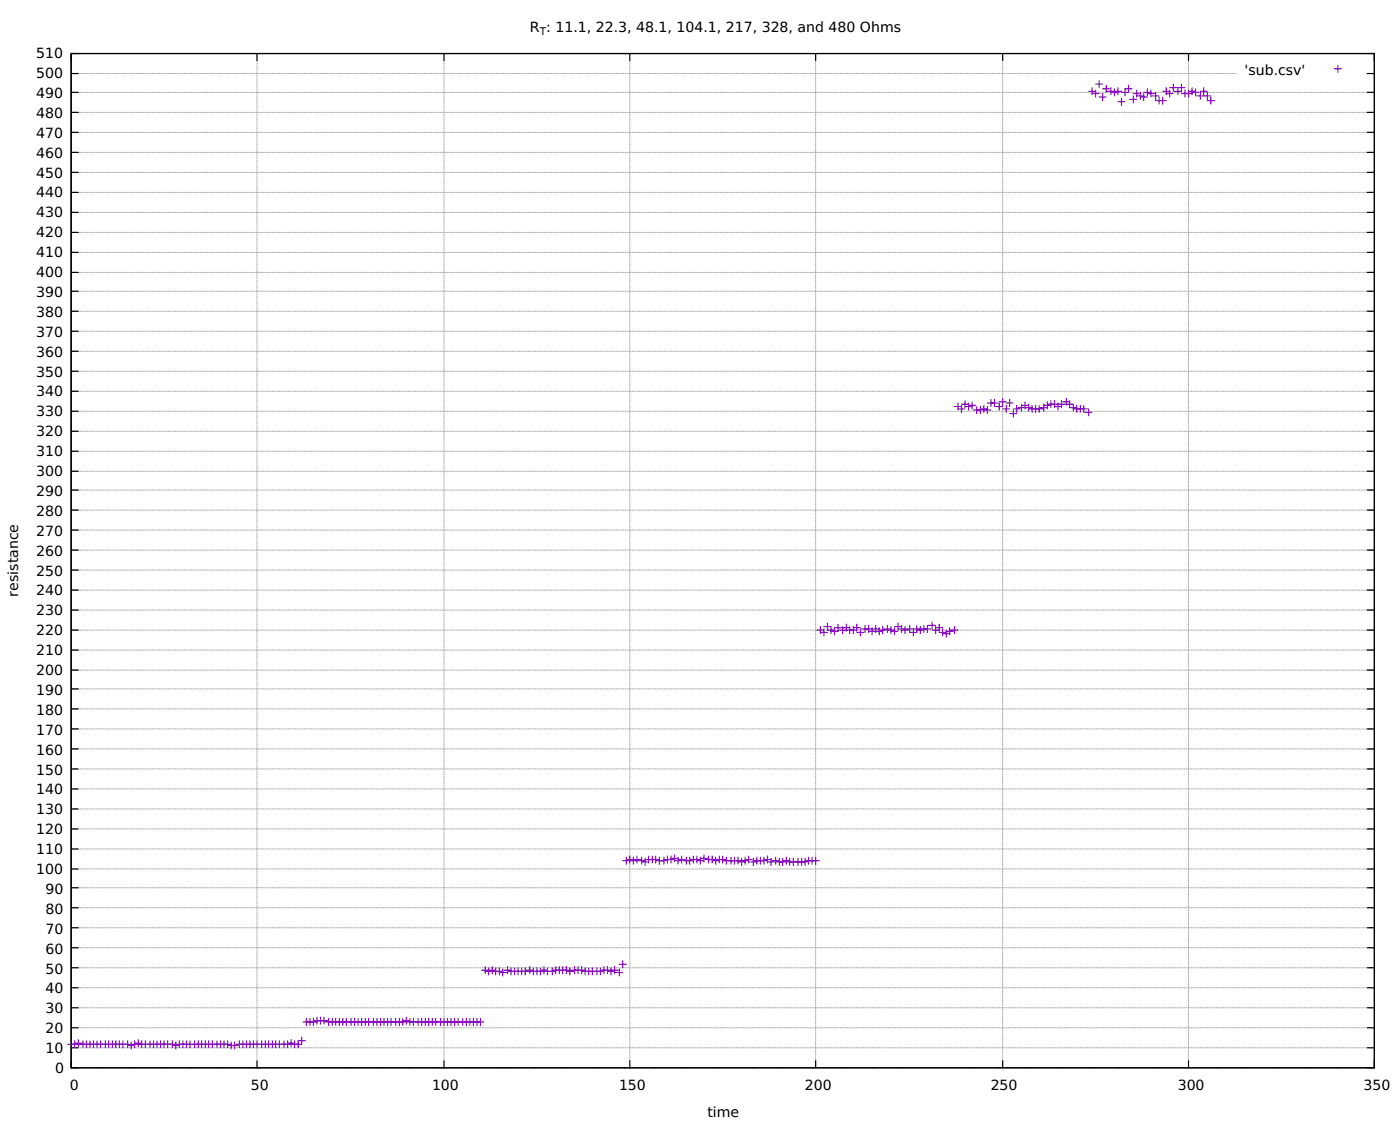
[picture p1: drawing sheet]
<svg xmlns="http://www.w3.org/2000/svg" width="420mm" height="337mm" viewBox="0 0 420 337" stroke-linecap="round" stroke-linejoin="round" font-family="sans-serif">
<defs><g id="words">
<g font-size="4.2">
<text x="158.9" y="9.6">R : 11.1, 22.3, 48.1, 104.1, 217, 328, and 480 Ohms</text>
<text x="10.9" y="17.5">510</text>
<text x="10.9" y="23.5">500</text>
<text x="373.2" y="22.4">'sub.csv'</text>
<text x="10.9" y="29.4">490</text>
<text x="10.9" y="35.4">480</text>
<text x="10.9" y="41.4">470</text>
<text x="10.9" y="47.4">460</text>
<text x="10.9" y="53.4">450</text>
<text x="10.9" y="59.1">440</text>
<text x="10.9" y="65.1">430</text>
<text x="10.9" y="71.1">420</text>
<text x="10.9" y="77.1">410</text>
<text x="10.9" y="83.1">400</text>
<text x="10.9" y="89.1">390</text>
<text x="10.9" y="95">380</text>
<text x="10.9" y="101">370</text>
<text x="10.9" y="107">360</text>
<text x="10.9" y="113">350</text>
<text x="10.9" y="118.7">340</text>
<text x="10.9" y="124.7">330</text>
<text x="10.9" y="130.7">320</text>
<text x="10.9" y="136.7">310</text>
<text x="10.9" y="142.7">300</text>
<text x="10.9" y="148.7">290</text>
<text x="10.9" y="154.7">280</text>
<text x="10.9" y="160.6">270</text>
<text x="10.9" y="166.6">260</text>
<text x="10.9" y="172.6">250</text>
<text x="5.5" y="178.8" transform="rotate(-90 5.5 178.8)">resistance</text>
<text x="10.9" y="178.3">240</text>
<text x="10.9" y="184.3">230</text>
<text x="10.9" y="190.3">220</text>
<text x="10.9" y="196.3">210</text>
<text x="10.9" y="202.3">200</text>
<text x="10.9" y="208.3">190</text>
<text x="10.9" y="214.3">180</text>
<text x="10.9" y="220.3">170</text>
<text x="10.9" y="226.2">160</text>
<text x="10.9" y="232.2">150</text>
<text x="10.9" y="237.9">140</text>
<text x="10.9" y="243.9">130</text>
<text x="10.9" y="249.9">120</text>
<text x="10.9" y="255.9">110</text>
<text x="10.9" y="261.9">100</text>
<text x="13.7" y="267.9">90</text>
<text x="13.7" y="273.9">80</text>
<text x="13.7" y="279.9">70</text>
<text x="13.7" y="285.9">60</text>
<text x="13.7" y="291.8">50</text>
<text x="13.7" y="297.5">40</text>
<text x="13.7" y="303.5">30</text>
<text x="13.7" y="309.5">20</text>
<text x="13.7" y="315.5">10</text>
<text x="16.5" y="321.5">0</text>
<text x="20.9" y="326.8">0</text>
<text x="75.2" y="326.8">50</text>
<text x="129.5" y="326.8">100</text>
<text x="185.6" y="326.8">150</text>
<text x="241.3" y="326.8">200</text>
<text x="297.1" y="326.8">250</text>
<text x="353.1" y="326.8">300</text>
<text x="408.9" y="326.8">350</text>
<text x="212.1" y="334.9">time</text>
</g>
<text font-size="3.2" x="161.9" y="10.5">T</text>
</g></defs>
<g fill="none" stroke="#a0a0a4" stroke-width=".3" stroke-dasharray=".2 .4">
<path d="M21.3 16h390.8M21.3 39.7h390.8M21.3 33.7h390.8M21.3 27.7h390.8M21.3 22h349.2M409.6 22h2.5M21.3 57.7h390.8M21.3 51.7h390.8M21.3 45.7h390.8M21.3 75.7h390.8M21.3 69.7h390.8M21.3 63.7h390.8"/>
<path d="M21.3 99.3h390.8M21.3 93.3h390.8M21.3 87.3h390.8M21.3 81.6h390.8M21.3 117.3h390.8M21.3 111.3h390.8M21.3 105.3h390.8M21.3 135.3h390.8M21.3 129.3h390.8M21.3 123.3h390.8M21.3 158.9h390.8M21.3 152.9h390.8"/>
<path d="M21.3 146.9h390.8M21.3 141.3h390.8M21.3 176.9h390.8M21.3 170.9h390.8M21.3 164.9h390.8M21.3 194.9h390.8M21.3 188.9h390.8M21.3 182.9h390.8M21.3 218.5h390.8M21.3 212.5h390.8M21.3 206.5h390.8M21.3 200.9h390.8"/>
<path d="M21.3 236.5h390.8M21.3 230.5h390.8M21.3 224.5h390.8M21.3 254.5h390.8M21.3 248.5h390.8M21.3 242.5h390.8M21.3 278.1h390.8M21.3 272.1h390.8M21.3 266.1h390.8M21.3 260.5h390.8M21.3 296.1h390.8M21.3 290.1h390.8"/>
<path d="M21.3 284.1h390.8M21.3 314.1h390.8M21.3 308.1h390.8M21.3 302.1h390.8M21.3 320.1h390.8M21.3 320.1v-304.1M77.1 320.1v-304.1M133.1 320.1v-304.1M188.9 320.1v-304.1M244.6 320.1v-304.1M300.7 320.1v-304.1M356.4 320.1v-304.1"/>
<path d="M412.1 320.1v-304.1"/>
</g>
<g fill="none" stroke="#000" stroke-width=".35">
<path d="M21.3 16h390.8v304.1h-390.8zM23.5 16h-2.2v2.2M77.1 16v2.2M133.1 16v2.2M188.9 16v2.2M244.6 16v2.2M300.7 16v2.2M356.4 16v2.2M410 16h2.1v2.2M21.3 39.7h2.2M21.3 33.7h2.2M21.3 27.7h2.2"/>
<path d="M21.3 22h2.2M410 39.7h2.1M410 33.7h2.1M410 27.7h2.1M410 22h2.1M21.3 57.7h2.2M21.3 51.7h2.2M21.3 45.7h2.2M410 57.7h2.1M410 51.7h2.1M410 45.7h2.1M21.3 75.7h2.2"/>
<path d="M21.3 69.7h2.2M21.3 63.7h2.2M410 75.7h2.1M410 69.7h2.1M410 63.7h2.1M21.3 99.3h2.2M21.3 93.3h2.2M21.3 87.3h2.2M21.3 81.6h2.2M410 99.3h2.1M410 93.3h2.1M410 87.3h2.1"/>
<path d="M410 81.6h2.1M21.3 117.3h2.2M21.3 111.3h2.2M21.3 105.3h2.2M410 117.3h2.1M410 111.3h2.1M410 105.3h2.1M21.3 135.3h2.2M21.3 129.3h2.2M21.3 123.3h2.2M410 135.3h2.1M410 129.3h2.1"/>
<path d="M410 123.3h2.1M21.3 158.9h2.2M21.3 152.9h2.2M21.3 146.9h2.2M21.3 141.3h2.2M410 158.9h2.1M410 152.9h2.1M410 146.9h2.1M410 141.3h2.1M21.3 176.9h2.2M21.3 170.9h2.2M21.3 164.9h2.2"/>
<path d="M410 176.9h2.1M410 170.9h2.1M410 164.9h2.1M21.3 194.9h2.2M21.3 188.9h2.2M21.3 182.9h2.2M410 194.9h2.1M410 188.9h2.1M410 182.9h2.1M21.3 218.5h2.2M21.3 212.5h2.2M21.3 206.5h2.2"/>
<path d="M21.3 200.9h2.2M410 218.5h2.1M410 212.5h2.1M410 206.5h2.1M410 200.9h2.1M21.3 236.5h2.2M21.3 230.5h2.2M21.3 224.5h2.2M410 236.5h2.1M410 230.5h2.1M410 224.5h2.1M21.3 254.5h2.2"/>
<path d="M21.3 248.5h2.2M21.3 242.5h2.2M410 254.5h2.1M410 248.5h2.1M410 242.5h2.1M21.3 278.1h2.2M21.3 272.1h2.2M21.3 266.1h2.2M21.3 260.5h2.2M410 278.1h2.1M410 272.1h2.1M410 266.1h2.1"/>
<path d="M410 260.5h2.1M21.3 296.1h2.2M21.3 290.1h2.2M21.3 284.1h2.2M410 296.1h2.1M410 290.1h2.1M410 284.1h2.1M21.3 317.9v2.2h2.2M21.3 314.1h2.2M21.3 308.1h2.2M21.3 302.1h2.2M77.1 317.9v2.2"/>
<path d="M133.1 317.9v2.2M188.9 317.9v2.2M244.6 317.9v2.2M300.7 317.9v2.2M356.4 317.9v2.2M410 314.1h2.1M410 308.1h2.1M410 302.1h2.1M412.1 317.9v2.2h-2.1"/>
</g>
<g fill="none" stroke="#9400d3" stroke-width=".35">
<path d="M401.2 19.6v2.1M326.4 27.3h2.1M327.5 26.3v2.1M327.5 28h2.1M328.5 27v2.1M328.5 25.2h2.1M329.6 24.2v2.1M329.6 29.1h2.1M330.6 28v2.2M330.6 26.6h2.2M331.7 25.6v2.1M332.1 27.3h4.2"/>
<path d="M333.1 26.3v2.1M333.1 27.7h2.1M334.2 26.6v2.1M335.2 26.3v2.1M335.2 30.5h2.1M336.3 29.4v2.2M338.4 25.6v2.1h-2.1M338.8 29.8h2.1M339.5 26.6h-2.2v2.1M339.8 28h2.1M339.8 28.7v2.2M340.9 27v2.1"/>
<path d="M340.9 28.7h2.1M341.9 29.1h2.1M341.9 27.7v2.1M343 27.7h2.1M343 28v2.2M344 28h2.2M344 26.6v2.1M345.1 27v2.1M345.5 28.7h2.1M346.5 27.7v2.1M346.5 30.2h3.2M347.6 29.1v2.1"/>
<path d="M348.6 27.3h2.1M348.6 29.1v2.1M349.7 28h2.1M349.7 26.3v2.1M350.7 27v2.1M350.7 26.3h2.2M351.8 25.2v2.1M354.3 25.2v2.1h-2.1M354.3 28h3.1M355.3 26.3h-2.1v2.1M355.3 27v2.1M356.4 27.3h2.1"/>
<path d="M356.4 27v2.1M357.4 27.7h2.2M357.4 26.3v2.1M358.5 26.6v2.1M358.9 28.7h4.2M359.9 27.3h2.1M359.9 27.7v2.1M361 26.3v2.1M362 30.2h2.1M362 27.7v2.1M363.1 29.1v2.1M400.1 20.6h2.1"/>
<path d="M297.1 119.7v2.2M298.2 119.7v2.2M300.7 119.4v2.1M302.8 119.7v2.2M319.7 119.4v2.1M286.2 121.9h2.1M287.3 120.8v2.1M287.3 122.6h2.1M288.3 121.5v2.1M288.3 121.1h2.1M289.4 121.9h2.1M289.4 120.1v2.1"/>
<path d="M290.4 120.8v2.1M290.4 121.5h2.2M291.5 120.4v2.2M291.8 122.9h5.3M292.9 121.9v2.1M294 122.6h2.1M294 121.9v2.1M295 121.5v2.1M296.1 121.9v2.1M296.1 120.8h3.2M298.5 121.9h2.2M299.6 120.8v2.1"/>
<path d="M299.6 120.4h2.1M300.7 122.6h2.1M301.7 120.8h2.1M301.7 121.5v2.1M302.8 124h2.1M303.8 122.6h2.2M303.8 122.9v2.1M304.9 121.5v2.1M305.2 122.2h4.3M306.3 121.5h2.1M306.3 121.1v2.2M307.4 120.4v2.2"/>
<path d="M308.4 122.6h4.3M308.4 121.1v2.2M309.5 121.5v2.1M310.5 121.5v2.1M311.6 121.5v2.1M312 122.2h2.1M313 121.5h2.1M313 121.1v2.2M314.1 121.1h5.3M314.1 120.4v2.2M315.1 120.1v2.1M316.2 121.9h2.1"/>
<path d="M316.2 120.1v2.1M317.2 120.8v2.1M318.3 120.1v2.1M318.7 120.4h2.1M319.7 121.1h2.1v2.2M320.8 120.1v2.1h2.1M321.8 122.6h4.3M322.9 121.5v2.1M323.9 121.5v2.1M325 121.5v2.1M325.4 123.6h2.1M326.4 122.6v2.1"/>
<path d="M244.9 188.9h2.2M246 187.8v2.1M246 189.6h2.1M247.1 188.5v2.1M247.1 187.8h2.1v2.1M248.1 186.7v2.2h2.1M251.3 187.1v2.1h-2.1M251.6 188.9h5.3M252.3 188.2h-2.1v2.1M252.7 188.2h2.1M252.7 187.8v2.1M253.8 187.1v2.1"/>
<path d="M254.8 187.8v2.1M255.9 188.2h2.1M255.9 187.8v2.1M256.9 189.6h2.1M256.9 187.1v2.1M258 188.5v2.1M258.3 188.5h5.3M259.4 187.5v2.1M260.5 189.2h4.2M260.5 187.5v2.1M261.5 188.2v2.1M262.6 187.5v2.1"/>
<path d="M263.6 188.9h2.1M263.6 188.2v2.1M264.7 187.8v2.1M265 188.5h2.2M266.1 188.9h2.1M266.1 187.5v2.1M267.2 189.2h2.1M267.2 187.8v2.1M268.2 187.8h2.1M268.2 188.2v2.1M269.3 188.5h2.1M269.3 186.7v2.2"/>
<path d="M270.3 188.9h2.1M270.3 187.5v2.1M271.4 187.8v2.1M271.7 188.5h7.5M272.8 187.5v2.1h2.1v-2.1M273.9 188.5v2.1M274.9 188.9h2.1M276 187.8v2.1M277 187.5v2.1M278.1 187.5v2.1M278.4 187.5h2.2M279.5 188.9h2.1"/>
<path d="M279.5 186.4v2.1M280.6 188.2h2.1M280.6 187.8v2.1M281.6 189.6h2.1M281.6 187.1v2.1M282.7 188.5v2.1M282.7 189.9h2.1M283.7 189.2h2.2M283.7 188.9v2.1M284.8 188.2v2.1M285.1 188.9h2.2M286.2 187.8v2.1"/>
<path d="M186.7 258h4.3M187.8 256.9v2.1M187.8 257.6h4.2M188.9 256.6v2.1M189.9 256.9v2.1M191 256.6v2.1M191.3 258h2.1M192.4 256.9v2.1M192.4 258.3h2.1M193.4 257.6h4.3M193.4 257.3v2.1M194.5 256.6v2.1"/>
<path d="M195.6 256.6v2.1M196.6 258h3.5M196.6 256.6v2.1M197.7 256.9v2.1M199.1 257.6h3.2M199.1 256.9v2.1M200.1 256.6v2.1M201.2 256.6v2.1M201.2 257.3h2.1M202.3 258h2.1M202.3 256.2v2.1M203.3 257.6h2.1"/>
<path d="M203.3 256.9v2.1M204.4 256.6v2.1M204.7 258h3.2M205.8 256.9v2.1M206.9 257.6h3.1M206.9 256.9v2.1M207.9 256.6v2.1M209 258h2.1M209 256.6v2.1M210 257.3h2.1M210 256.9v2.1M211.1 256.2v2.1"/>
<path d="M211.4 257.6h6.4M212.5 256.6v2.1M213.6 258h2.1M213.6 256.6v2.1M214.6 256.9v2.1M215.7 256.6v2.1M216.7 258h7.8M216.7 256.6v2.1M217.8 256.9v2.1M219.2 256.9v2.1M220.3 256.9v2.1M221.3 258.3h2.1"/>
<path d="M221.3 256.9v2.1M222.4 257.3v2.1M223.4 257.6h2.1M223.4 256.9v2.1M224.5 256.6v2.1M224.8 258.3h2.2M225.9 258h4.2M225.9 257.3v2.1M227 256.9v2.1M228 256.9v2.1M229.1 257.6h2.1M229.1 256.9v2.1"/>
<path d="M230.1 258.3h2.1M230.1 256.6v2.1M231.2 257.3v2.1M231.5 258h2.2M232.6 258.3h9.9M232.6 256.9v2.1M233.7 257.3v2.1M234.7 258h2.1M234.7 257.3v2.1M235.8 256.9v2.1M236.8 257.3v2.1M237.9 257.3v2.1"/>
<path d="M239.3 257.3v2.1M240.4 257.3v2.1M241.4 258h4.2M241.4 257.3v2.1M242.5 256.9v2.1M243.5 256.9v2.1M244.6 256.9v2.1M144.4 290.8h4.3M145.5 289.7v2.1M145.5 291.1h5.3M146.5 290.1v2.1M147.6 289.7v2.1"/>
<path d="M148.7 290.1v2.1M149.7 290.1v2.1M149.7 291.5h2.1M150.8 290.4v2.2M151.1 290.8h2.1M152.2 291.1h6.3M152.2 289.7v2.1M153.2 290.1v2.1M154.3 290.1v2.1M155.4 290.1v2.1M156.4 290.1v2.1M157.5 290.1v2.1"/>
<path d="M157.8 290.8h2.1M158.9 291.1h7.7M158.9 289.7v2.1M159.9 290.1v2.1M161 290.1v2.1M162.1 290.8h2.1M162.1 290.1v2.1M163.1 289.7v2.1M164.2 290.1v2.1M165.6 290.8h5.3M165.6 290.1v2.1M166.6 289.7v2.1"/>
<path d="M167.7 289.7v2.1M168.8 289.7v2.1M169.8 291.1h2.1M169.8 289.7v2.1M170.9 290.1v2.1M171.2 290.8h4.3M172.3 289.7v2.1M173.3 289.7v2.1M174.4 291.1h6.7M174.4 289.7v2.1M175.5 290.1v2.1M176.5 290.1v2.1"/>
<path d="M177.6 290.1v2.1M179 290.1v2.1M180 290.8h5.3M180 290.1v2.1M181.1 289.7v2.1M182.2 291.1h2.1M182.2 289.7v2.1M183.2 290.1v2.1M184.3 289.7v2.1M184.6 291.5h2.1M185.7 290.4v2.2M185.7 289h2.1"/>
<path d="M186.7 288v2.1M20.3 313h3.2M21.3 312v2.1M22.4 312v2.1M22.4 312.7h2.1M23.5 311.6v2.1M23.8 313h45.5M24.9 312v2.1M25.9 312v2.1M27 312v2.1M28 312v2.1M29.1 312v2.1"/>
<path d="M30.2 312v2.1M31.6 312v2.1M32.6 312v2.1M33.7 312v2.1M34.7 312v2.1M35.8 312v2.1M36.9 312v2.1M38.3 312v2.1M38.3 313.4h2.1M39.3 312.3v2.1M40.4 312.7h2.1M40.4 312v2.1"/>
<path d="M41.4 311.6v2.1M42.5 312v2.1M43.6 312v2.1M45 312v2.1M46 312v2.1M47.1 312v2.1M48.1 312v2.1M49.2 312v2.1M50.3 312v2.1M51.7 313.4h2.1M51.7 312v2.1M52.7 312.3v2.1"/>
<path d="M53.8 312v2.1M54.8 312v2.1M55.9 312v2.1M57 312v2.1M58.4 312v2.1M59.4 312v2.1M60.5 312v2.1M61.5 312v2.1M62.6 312v2.1M63.7 312v2.1M65.1 312v2.1M66.1 312v2.1"/>
<path d="M67.2 312v2.1M68.2 313.4h3.2M68.2 312v2.1M69.3 312.3v2.1M70.4 312.3v2.1M71.8 312v2.1M72.8 312v2.1M73.9 312v2.1M74.9 312v2.1M76 312v2.1M77.1 312v2.1M78.5 312v2.1"/>
<path d="M79.5 312v2.1M80.6 312v2.1M81.6 312v2.1M82.7 312v2.1M83.8 312v2.1M85.2 312v2.1M86.2 312.7h2.1M86.2 312v2.1M87.3 311.6v2.1M88.3 312v2.1M90.5 310.9v2.1h-19.8M90.8 306.3h4.2"/>
<path d="M91.5 312h-2.1v2.1M91.9 305.2v2.2M92.9 305.2v2.2M94 305.2v2.2M94 306h4.2M95 304.9v2.1M96.1 304.9v2.1M97.2 304.9v2.1M97.5 306.3h47.6M98.6 305.2v2.2M99.6 305.2v2.2M100.7 305.2v2.2"/>
<path d="M101.7 305.2v2.2M102.8 305.2v2.2M103.9 305.2v2.2M105.3 305.2v2.2M106.3 305.2v2.2M107.4 305.2v2.2M108.5 305.2v2.2M109.5 305.2v2.2M110.6 305.2v2.2M112 305.2v2.2M113 305.2v2.2M114.1 305.2v2.2"/>
<path d="M115.2 305.2v2.2M116.2 305.2v2.2M117.3 305.2v2.2M118.7 305.2v2.2M119.7 305.2v2.2M120.8 306h2.1M120.8 305.2v2.2M121.9 304.9v2.1M122.9 305.2v2.2M124 305.2v2.2M125.4 305.2v2.2M126.4 305.2v2.2"/>
<path d="M127.5 305.2v2.2M128.6 305.2v2.2M129.6 305.2v2.2M130.7 305.2v2.2M132.1 305.2v2.2M133.1 305.2v2.2M134.2 305.2v2.2M135.3 305.2v2.2M136.3 305.2v2.2M137.4 305.2v2.2M138.8 305.2v2.2M139.8 305.2v2.2"/>
<path d="M140.9 305.2v2.2M142 305.2v2.2M143 305.2v2.2M144.1 305.2v2.2"/>
</g>
<use href="#words"/>
</svg>
